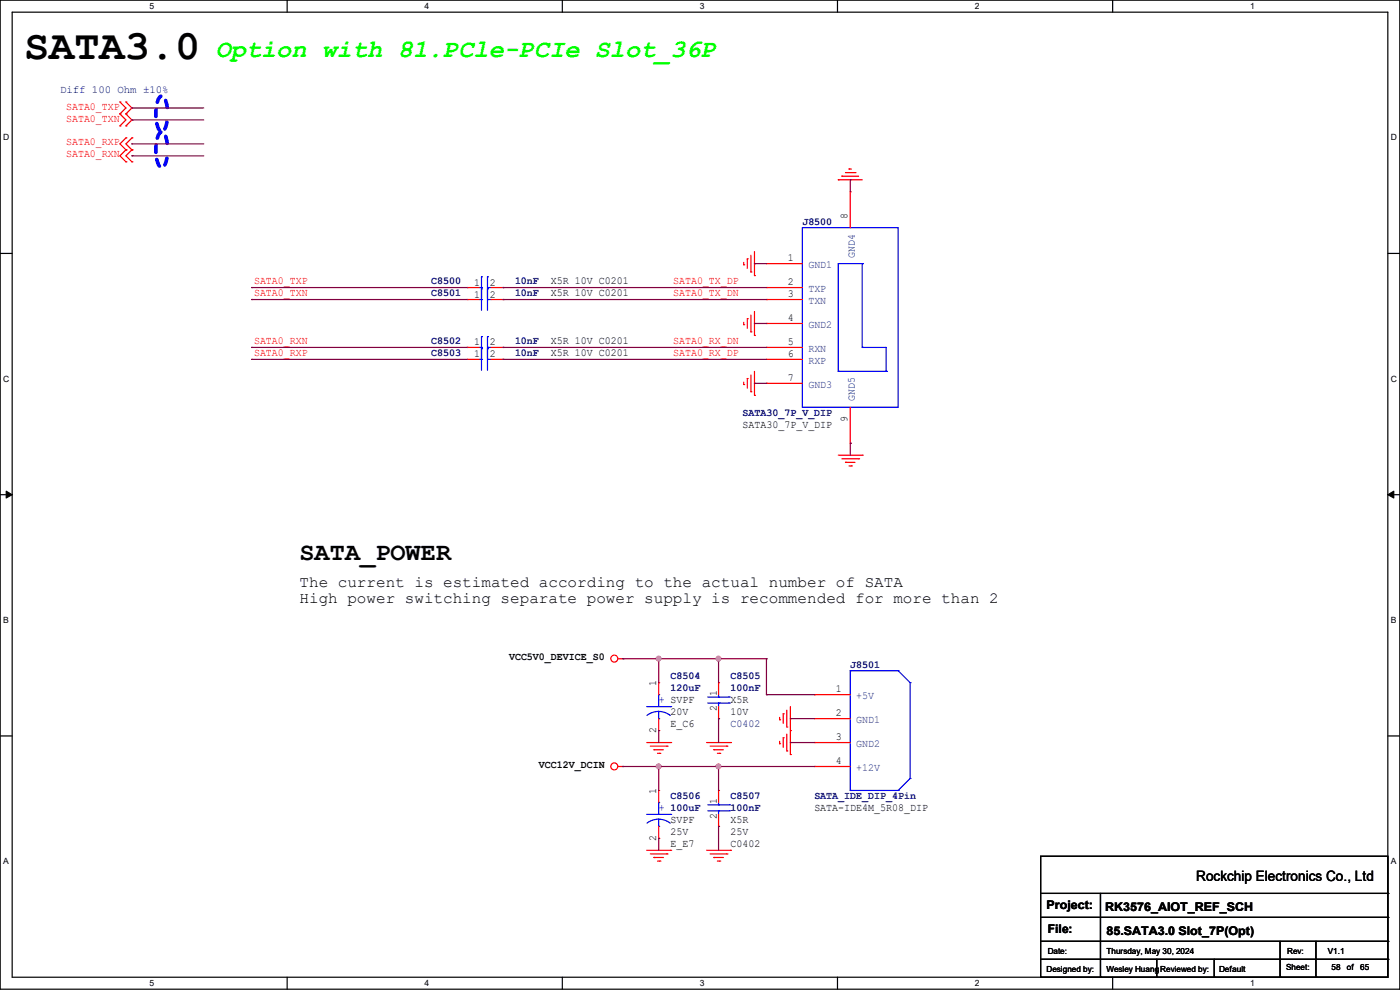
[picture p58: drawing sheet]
<svg xmlns="http://www.w3.org/2000/svg" width="297mm" height="210mm" viewBox="0 0 297 210" stroke-linecap="round" stroke-linejoin="round" font-family="sans-serif">
<defs><g id="words">
<text font-size="8.9" x="5.1" y="12.5">SATA3.0</text>
<text font-size="5.3" fill="#0f0" x="45.8" y="12.2">Option with 81.PCle-PCIe Slot_36P</text>
<text font-size="5.3" x="63.5" y="118.8">SATA_POWER</text>
<g font-size="3.3">
<text x="63.5" y="124.6">The current is estimated according to the actual number of SATA</text>
<text x="63.5" y="127.9">High power switching separate power supply is recommended for more than 2</text>
</g>
<text font-size="3" x="253.8" y="186.9">Rockchip Electronics Co., Ltd</text>
<g font-size="2.5">
<text x="222" y="192.9">Project:</text>
<text x="222.3" y="198">File:</text>
<text x="234.5" y="193.2">RK3576_AIOT_REF_SCH</text>
<text x="234.7" y="198.2">85.SATA3.0 Slot_7P(Opt)</text>
</g>
<g font-size="2.3" fill="#000080">
<text x="12.7" y="19.7">Diff 100 Ohm ±10%</text>
<text x="170.2" y="47.6">J8500</text>
<text x="91.5" y="60.3">C8500</text>
<text x="91.5" y="62.9">C8501</text>
<text x="109.3" y="60.3">10nF</text>
<text x="109.3" y="62.9">10nF</text>
<text x="91.5" y="73">C8502</text>
<text x="91.5" y="75.6">C8503</text>
<text x="109.3" y="73">10nF</text>
<text x="109.3" y="75.6">10nF</text>
<text x="157.5" y="88.3">SATA30_7P_V_DIP</text>
<text x="180.4" y="141.6">J8501</text>
<text x="142.3" y="144.1">C8504</text>
<text x="142.3" y="146.7">120uF</text>
<text x="155" y="144.1">C8505</text>
<text x="155" y="146.7">100nF</text>
<text x="155" y="154.3">C0402</text>
<text x="142.3" y="169.5">C8506</text>
<text x="155" y="169.5">C8507</text>
<text x="155" y="172.1">100nF</text>
<text x="172.8" y="169.5">SATA_IDE_DIP_4Pin</text>
</g>
<g font-size="2.3" fill="#f00">
<text x="14" y="23.2">SATA0_TXP</text>
<text x="14" y="25.8">SATA0_TXN</text>
<text x="14" y="30.9">SATA0_RXP</text>
<text x="14" y="33.4">SATA0_RXN</text>
<text x="53.9" y="60.3">SATA0_TXP</text>
<text x="53.9" y="62.8">SATA0_TXN</text>
<text x="142.8" y="60.3">SATA0_TX_DP</text>
<text x="142.8" y="62.8">SATA0_TX_DN</text>
<text x="53.9" y="73">SATA0_RXN</text>
<text x="53.9" y="75.5">SATA0_RXP</text>
<text x="142.8" y="73">SATA0_RX_DN</text>
<text x="142.8" y="75.5">SATA0_RX_DP</text>
</g>
<g font-size="2.3">
<text x="179.8" y="46.5" transform="rotate(-90 179.8 46.5)">8</text>
<text x="167.2" y="55.4">1</text>
<text x="100.6" y="60.6">1</text>
<text x="100.6" y="63.1">1</text>
<text x="103.9" y="60.6">2</text>
<text x="103.9" y="63.1">2</text>
<text x="116.9" y="60.3">X5R 10V C0201</text>
<text x="116.9" y="62.9">X5R 10V C0201</text>
<text x="167.2" y="60.5">2</text>
<text x="167.2" y="63">3</text>
<text x="167.2" y="68.1">4</text>
<text x="100.6" y="73.3">1</text>
<text x="100.6" y="75.8">1</text>
<text x="103.9" y="73.3">2</text>
<text x="103.9" y="75.8">2</text>
<text x="116.9" y="73">X5R 10V C0201</text>
<text x="116.9" y="75.6">X5R 10V C0201</text>
<text x="167.2" y="73.2">5</text>
<text x="167.2" y="75.7">6</text>
<text x="167.2" y="80.8">7</text>
<text x="179.8" y="89.5" transform="rotate(-90 179.8 89.5)">9</text>
<text x="157.5" y="90.8">SATA30_7P_V_DIP</text>
<text x="108" y="140.1">VCC5V0_DEVICE_S0</text>
<text x="139.2" y="145.6" transform="rotate(-90 139.2 145.6)">1</text>
<text x="152.1" y="147.6" transform="rotate(-90 152.1 147.6)">1</text>
<text x="155" y="149.2">X5R</text>
<text x="177.3" y="146.8">1</text>
<text x="139.2" y="155.5" transform="rotate(-90 139.2 155.5)">2</text>
<text x="142.3" y="154.3">E_C6</text>
<text x="142.3" y="151.8">20V</text>
<text x="152.1" y="150.9" transform="rotate(-90 152.1 150.9)">2</text>
<text x="155" y="151.8">10V</text>
<text x="177.3" y="151.9">2</text>
<text x="177.3" y="157">3</text>
<text x="114.3" y="162.9">VCC12V_DCIN</text>
<text x="177.3" y="162.1">4</text>
<text x="139.2" y="168.4" transform="rotate(-90 139.2 168.4)">1</text>
<text x="152.1" y="173.8" transform="rotate(-90 152.1 173.8)">2</text>
<text x="152.1" y="170.5" transform="rotate(-90 152.1 170.5)">1</text>
<text x="172.8" y="172.1">SATA-IDE4M_5R08_DIP</text>
<text x="139.2" y="178.4" transform="rotate(-90 139.2 178.4)">2</text>
<text x="142.3" y="179.7">E_E7</text>
<text x="142.3" y="174.6">SVPF</text>
<text x="142.3" y="177.2">25V</text>
<text x="155" y="179.7">C0402</text>
<text x="155" y="174.6">X5R</text>
<text x="155" y="177.2">25V</text>
</g>
<g font-size="2.3" fill="#004080">
<text x="171.5" y="56.9">GND1</text>
<text x="181.4" y="54.7" transform="rotate(-90 181.4 54.7)">GND4</text>
<text x="171.5" y="61.9">TXP</text>
<text x="171.5" y="64.5">TXN</text>
<text x="171.5" y="69.6">GND2</text>
<text x="171.5" y="74.6">RXN</text>
<text x="171.5" y="77.2">RXP</text>
<text x="171.5" y="82.3">GND3</text>
<text x="181.4" y="85.1" transform="rotate(-90 181.4 85.1)">GND5</text>
<text x="181.7" y="148.3">+5V</text>
<text x="181.7" y="153.4">GND1</text>
<text x="181.7" y="158.5">GND2</text>
<text x="181.7" y="163.5">+12V</text>
</g>
<g font-size="2.3" fill="#00f">
<text x="139.7" y="149.2">+ SVPF</text>
<text x="139.7" y="172.1">+ 100uF</text>
</g>
<g font-size="1.8">
<text x="31.7" y="1.9">5</text>
<text x="90.1" y="1.9">4</text>
<text x="148.5" y="1.9">3</text>
<text x="206.8" y="1.9">2</text>
<text x="265.2" y="1.9">1</text>
<text x=".7" y="29.8">D</text>
<text x="295.1" y="29.8">D</text>
<text x=".7" y="80.9">C</text>
<text x="295.1" y="80.9">C</text>
<text x=".7" y="132.1">B</text>
<text x="295.1" y="132.1">B</text>
<text x=".7" y="183.3">A</text>
<text x="295.1" y="183.3">A</text>
<text x="222.3" y="202.3">Date:</text>
<text x="234.7" y="202.3">Thursday, May 30, 2024</text>
<text x="273.1" y="202.3">Rev:</text>
<text x="281.7" y="202.3">V1.1</text>
<text x="31.7" y="209.2">5</text>
<text x="90.1" y="209.2">4</text>
<text x="148.5" y="209.2">3</text>
<text x="206.8" y="209.2">2</text>
<text x="222" y="206.1">Designed by:</text>
<text x="234.7" y="206.1">Wesley Huang</text>
<text x="246.2" y="206.1">Reviewed by:</text>
<text x="258.6" y="206.1">Default</text>
<text x="265.2" y="209.2">1</text>
<text x="272.8" y="205.9">Sheet:</text>
<text x="282.5" y="205.9">58</text>
<text x="285.7" y="205.9">of</text>
<text x="288.6" y="205.9">65</text>
</g>
</g></defs>
<path d="M0 0h297v209.8h-297zM2.6 2.6h291.8v204.7h-291.8z" fill="none" stroke="#000" stroke-width=".25"/>
<g fill="#fff">
<path d="M31.7 .3h1v2h-1z"/>
<path d="M31.7 207.6h1v1.9h-1z"/>
</g>
<path d="M60.9 0v2.6M60.9 207.3v2.5" fill="none" stroke="#000" stroke-width=".25"/>
<g fill="#fff">
<path d="M90.1 .3h1v2h-1z"/>
<path d="M90.1 207.6h1v1.9h-1z"/>
</g>
<path d="M119.3 0v2.6M119.3 207.3v2.5" fill="none" stroke="#000" stroke-width=".25"/>
<g fill="#fff">
<path d="M148.5 .3h.9v2h-.9z"/>
<path d="M148.5 207.6h.9v1.9h-.9z"/>
</g>
<path d="M177.7 0v2.6M177.7 207.3v2.5" fill="none" stroke="#000" stroke-width=".25"/>
<g fill="#fff">
<path d="M206.8 .3h1v2h-1z"/>
<path d="M206.8 207.6h1v1.9h-1z"/>
</g>
<path d="M236.1 0v2.6M236.1 207.3v2.5" fill="none" stroke="#000" stroke-width=".25"/>
<g fill="#fff">
<path d="M265.2 .3h1v2h-1z"/>
<path d="M265.2 207.6h1v1.9h-1z"/>
<path d="M.7 28.2h1.2v1.9h-1.2z"/>
<path d="M295.1 28.2h1.2v1.9h-1.2z"/>
<path d="M.7 79.3h1.2v2h-1.2z"/>
<path d="M295.1 79.3h1.2v2h-1.2z"/>
</g>
<path d="M0 53.8h2.6M294.4 53.8h2.6" fill="none" stroke="#000" stroke-width=".25"/>
<g fill="#fff">
<path d="M.7 130.5h1.2v2h-1.2z"/>
<path d="M295.1 130.5h1.1v2h-1.1z"/>
</g>
<path d="M0 104.9h2.6M294.4 104.9h2.6" fill="none" stroke="#000" stroke-width=".25"/>
<path d="M1.3 104.2l1.3 .7-1.3 .8zM294.4 104.9l1.3-.7v1.5z" fill="#000" stroke="#000" stroke-width=".21"/>
<g fill="#fff">
<path d="M.7 181.7h1.2v2h-1.2z"/>
<path d="M295.1 181.7h1.1v2h-1.1z"/>
</g>
<g fill="none" stroke="#000" stroke-width=".25">
<path d="M0 156.1h2.6M294.4 156.1h2.6M220.8 181.7h73.6v25.6h-73.6zM220.8 189.5h73.6M220.8 194.6h73.6M220.8 199.7h73.6M233.5 189.5v17.8M271.6 199.7v7.6M279.2 199.7v7.6M294.4 189.5h.1M294.4 194.6h.1M294.4 199.7h.1"/>
<path d="M220.8 203.5h73.6M233.5 207.3h.1M245.4 207.3h.1M245.4 203.5v3.8M257.6 207.3h.1M257.6 203.5v3.8M271.6 207.3h.1M279.2 207.3h.1M294.4 203.5h.1"/>
</g>
<path d="M35.5 22.8l-.1-.7a2.1 2.1 0 0 0-1.1-1.7 1.6 1.6 0 0 0-1 1.4 8.9 8.9 0 0 0 .5 5.8l.5 .3a1.53 1.53 0 0 0 1-1.3l.2-1.5M35.5 30.4l-.1-.7a2.1 2.1 0 0 0-1.1-1.7 1.6 1.6 0 0 0-1 1.4 8.9 8.9 0 0 0 .5 5.8l.5 .4a1.53 1.53 0 0 0 1-1.4l.2-1.5" fill="none" stroke="#00f" stroke-width=".76" stroke-dasharray="1.5 1.5"/>
<g fill="none" stroke="#f00" stroke-width=".25">
<path d="M25.4 21.6h.1M25.4 24.2h.1M25.4 26.7h.1M25.4 21.6l1.3 1.3-1.3 1.3M25.4 24.2l1.3 1.2-1.3 1.3M26.7 24.2h.1M26.7 21.6h.1M26.7 26.7h.1M26.7 29.3h.1M26.7 31.8h.1M26.7 34.3h.1M26.7 21.6l1.3 1.3-1.3 1.3"/>
<path d="M26.7 24.2l1.3 1.2-1.3 1.3M26.7 29.3l-1.3 1.2 1.3 1.3M26.7 31.8l-1.3 1.3 1.3 1.2M28 29.3h.1M28 31.8h.1M28 34.3h.1M28 29.3l-1.3 1.2 1.3 1.3M28 31.8l-1.3 1.3 1.3 1.2M177.8 38.1h.1M177.8 38.1h5.1M178.6 37.4h.1M178.6 37.4h3.6"/>
<path d="M179.4 36.6h2M180.1 35.9h.1M180.1 35.9h.5M181.4 36.6h.1M157.8 56.2h.1M157.8 55.7v.5M158.5 54.9h.1M158.5 54.9v2M159.3 57.7h.1M159.3 54.1v3.6M160.1 58.5h.1M160.1 53.4v5.1"/>
<path d="M162.6 55.9h.1M162.6 55.9h7.6M180.4 40.7h.1M180.4 40.7v7.6M99.1 61h.1M99.1 63.5h.1M99.1 73.7h.1M99.1 76.2h.1M99.1 61h2.5M99.1 63.5h2.5M99.1 73.7h2.5M99.1 76.2h2.5"/>
<path d="M104.2 61h2.5M104.2 63.5h2.5M104.2 73.7h2.5M104.2 76.2h2.5M106.7 61h.1M106.7 63.5h.1M106.7 73.7h.1M106.7 76.2h.1M157.8 68.9h.1M157.8 68.4v.5M158.5 67.6h.1M158.5 67.6v2"/>
<path d="M159.3 70.4h.1M159.3 66.8v3.6M159.3 79.5v3.6M160.1 71.2h.1M160.1 66.1v5.1M160.1 78.8v5.1M162.6 61h.1M162.6 63.5h.1M162.6 68.6h.1M162.6 73.7h.1M162.6 76.2h.1M162.6 61h7.6"/>
<path d="M162.6 63.5h7.6M162.6 73.7h7.6M162.6 68.6h7.6M162.6 76.2h7.6M157.8 81.6h.1M157.8 81.1v.5M158.5 80.3h.1M158.5 80.3v2M159.3 83.1h.1M160.1 83.9h.1M162.6 81.3h.1M162.6 81.3h7.6"/>
<path d="M177.8 96.6h5.1M178.6 97.3h3.6M179.4 98.1h.1M179.4 98.1h2M180.1 98.8h.5M180.4 94h.1M180.4 86.4v7.6M180.6 98.8h.1M182.2 97.3h.1M182.9 96.6h.1M131.1 139.7h1M132.1 139.7h.1"/>
<path d="M137.2 157.5h5.1M138 158.3h3.5M138.7 159h.1M138.7 159h2.1M139.5 159.8h.5M139.7 144.8h.1M139.7 155h.1M139.7 144.8v2.6M139.7 152.4v2.6M140 159.8h.1M141.5 158.3h.1M142.3 157.5h.1"/>
<path d="M149.9 157.5h5.1M150.7 158.3h3.5M151.4 159h.1M151.4 159h2.1M152.2 159.8h.5M152.4 144.8h.1M152.4 152.4h.1M152.4 144.8v2.6M152.4 149.9v2.5M152.7 159.8h.1M154.2 158.3h.1M155 157.5h.1"/>
<path d="M165.4 157.8h.1M165.4 152.7h.1M165.4 152.2v.5M165.4 157.3v.5M166.2 156.5h.1M166.2 151.4h.1M166.2 151.4v2.1M166.2 156.5v2M166.9 159.3h.1M166.9 154.2h.1M166.9 150.7v3.5M166.9 155.7v3.6"/>
<path d="M167.7 155h.1M167.7 149.9v10.2M172.8 147.4h.1M172.8 152.4h.1M172.8 157.5h.1M172.8 157.5h7.6M172.8 147.4h7.6M172.8 152.4h7.6M131.1 162.6h1M132.1 162.6h.1M139.7 167.7h.1M139.7 177.8h.1"/>
<path d="M139.7 167.7v2.5M139.7 175.3v2.5M152.4 167.7h.1M152.4 175.3h.1M152.4 167.7v2.5M152.4 172.8v2.5M167.7 160.1h.1M172.8 162.6h.1M172.8 162.6h7.6M137.2 180.4h5.1M138 181.1h3.5M138.7 181.9h.1"/>
<path d="M138.7 181.9h2.1M139.5 182.7h.5M140 182.7h.1M141.5 181.1h.1M142.3 180.4h.1M149.9 180.4h5.1M150.7 181.1h3.5M151.4 181.9h.1M151.4 181.9h2.1M152.2 182.7h.5M152.7 182.7h.1M154.2 181.1h.1"/>
<path d="M155 180.4h.1"/>
<circle cx="130.3" cy="139.7" r=".74"/>
<circle cx="130.3" cy="162.6" r=".74"/>
</g>
<g fill="none" stroke="#00f" stroke-width=".25">
<path d="M102.2 58.7h.1M102.2 58.7v7.1M103.4 58.7h.1M103.4 58.7v7.1M170.2 48.3h20.3v38.1h-20.3zM182.9 55.9h.1M182.9 55.9h-5.1v22.9M182.9 55.9v17.8M101.6 61h.6M101.6 63.5h.6M101.6 73.7h.6M101.6 76.2h.6"/>
<path d="M102.2 61h.1M102.2 63.5h.1M102.2 61.3h.1M102.2 73.7h.1M102.2 71.4h.1M102.2 76.2h.1M102.2 74h.1M102.2 71.4v7.1M103.4 61h.1M103.4 61.3h.1M103.4 63.5h.1M103.4 71.4h.1"/>
<path d="M103.4 73.7h.1M103.4 74h.1M103.4 76.2h.1M103.4 61h.8M103.4 71.4v7.1M103.4 63.5h.8M103.4 73.7h.8M103.4 76.2h.8M177.8 78.8h.1M177.8 78.8h10.2M182.9 73.7h.1M182.9 73.7h5.1v5.1"/>
<path d="M188 78.8h.1M137.2 149.9h5.1M139.7 152.4h.1M139.7 150.9l1.6 .3 .9 .6M139.7 150.9l-1 .2-1.4 .7M139.7 147.4h.1M139.7 147.4v2.5M139.7 150.9v1.5M142.3 149.9h.1M150.2 149.1h4.5M150.2 147.9h4.5M152.4 147.9h.1"/>
<path d="M152.4 149.1h.1M152.4 147.4v.5M152.4 149.1v.8M154.7 149.1h.1M154.7 147.9h.1M180.4 142.3h.1M180.4 142.3h10.1M180.4 142.3v25.4M190.5 142.3h.1M190.5 142.3l2.6 2.5M193.1 144.8h.1M193.1 144.8v20.3"/>
<path d="M137.2 172.8h5.1M139.7 175.3h.1M139.7 173.8l1.6 .3 .9 .5M139.7 173.8l-1 .1-1.4 .7M139.7 170.2h.1M139.7 170.2v2.6M139.7 173.8v1.5M142.3 172.8h.1M150.2 172h4.5M150.2 170.7h4.5M152.4 170.7h.1M152.4 172h.1"/>
<path d="M152.4 170.2v.5M152.4 172v.8M154.7 172h.1M154.7 170.7h.1M180.4 167.7h.1M180.4 167.7h10.1M190.5 167.7h.1M193.1 165.1h.1M193.1 165.1l-2.6 2.6"/>
</g>
<g fill="none" stroke="#800040" stroke-width=".25">
<path d="M28 22.9h.1M28 25.4h.1M28 30.5h.1M28 33.1h.1M28 22.9h15.2M28 25.4h15.2M28 30.5h15.2M28 33.1h15.2M180.4 38.1h.1M180.4 38.1v2.6M160.1 55.9h.1M160.1 55.9h2.5"/>
<path d="M53.4 61h.1M53.4 63.5h.1M53.4 73.7h.1M53.4 76.2h.1M53.4 61h45.7M53.4 63.5h45.7M53.4 73.7h45.7M53.4 76.2h45.7M106.7 73.7h.1M106.7 76.2h.1M106.7 61h.1M106.7 63.5h.1"/>
<path d="M106.7 61h55.9M106.7 63.5h55.9M106.7 73.7h55.9M106.7 76.2h55.9M160.1 68.6h.1M160.1 68.6h2.5M160.1 81.3h.1M160.1 81.3h2.5M180.4 94h.1M180.4 94v2.6M132.1 139.7h.1M132.1 139.7h30.5"/>
<path d="M139.7 139.7h.1M139.7 139.7v5.1M152.4 139.7h.1M152.4 139.7v5.1M162.6 139.7h.1M162.6 139.7v7.7M139.7 155h.1M139.7 155v2.5M152.4 152.4h.1M152.4 152.4v5.1M162.6 147.4h.1M162.6 147.4h10.2"/>
<path d="M167.7 157.5h.1M167.7 152.4h.1M167.7 157.5h5.1M167.7 152.4h5.1M132.1 162.6h.1M132.1 162.6h40.7M139.7 177.8h.1M139.7 162.6h.1M139.7 162.6v5.1M139.7 177.8v2.6M152.4 175.3h.1M152.4 162.6h.1"/>
<path d="M152.4 162.6v5.1M152.4 175.3v5.1"/>
</g>
<g fill="#f0f" stroke="#f0f" stroke-width=".25">
<circle cx="152.4" cy="162.6" r=".49"/>
<circle cx="139.7" cy="162.6" r=".49"/>
<circle cx="152.4" cy="139.7" r=".49"/>
<circle cx="139.7" cy="139.7" r=".49"/>
</g>
<use href="#words"/>
</svg>
